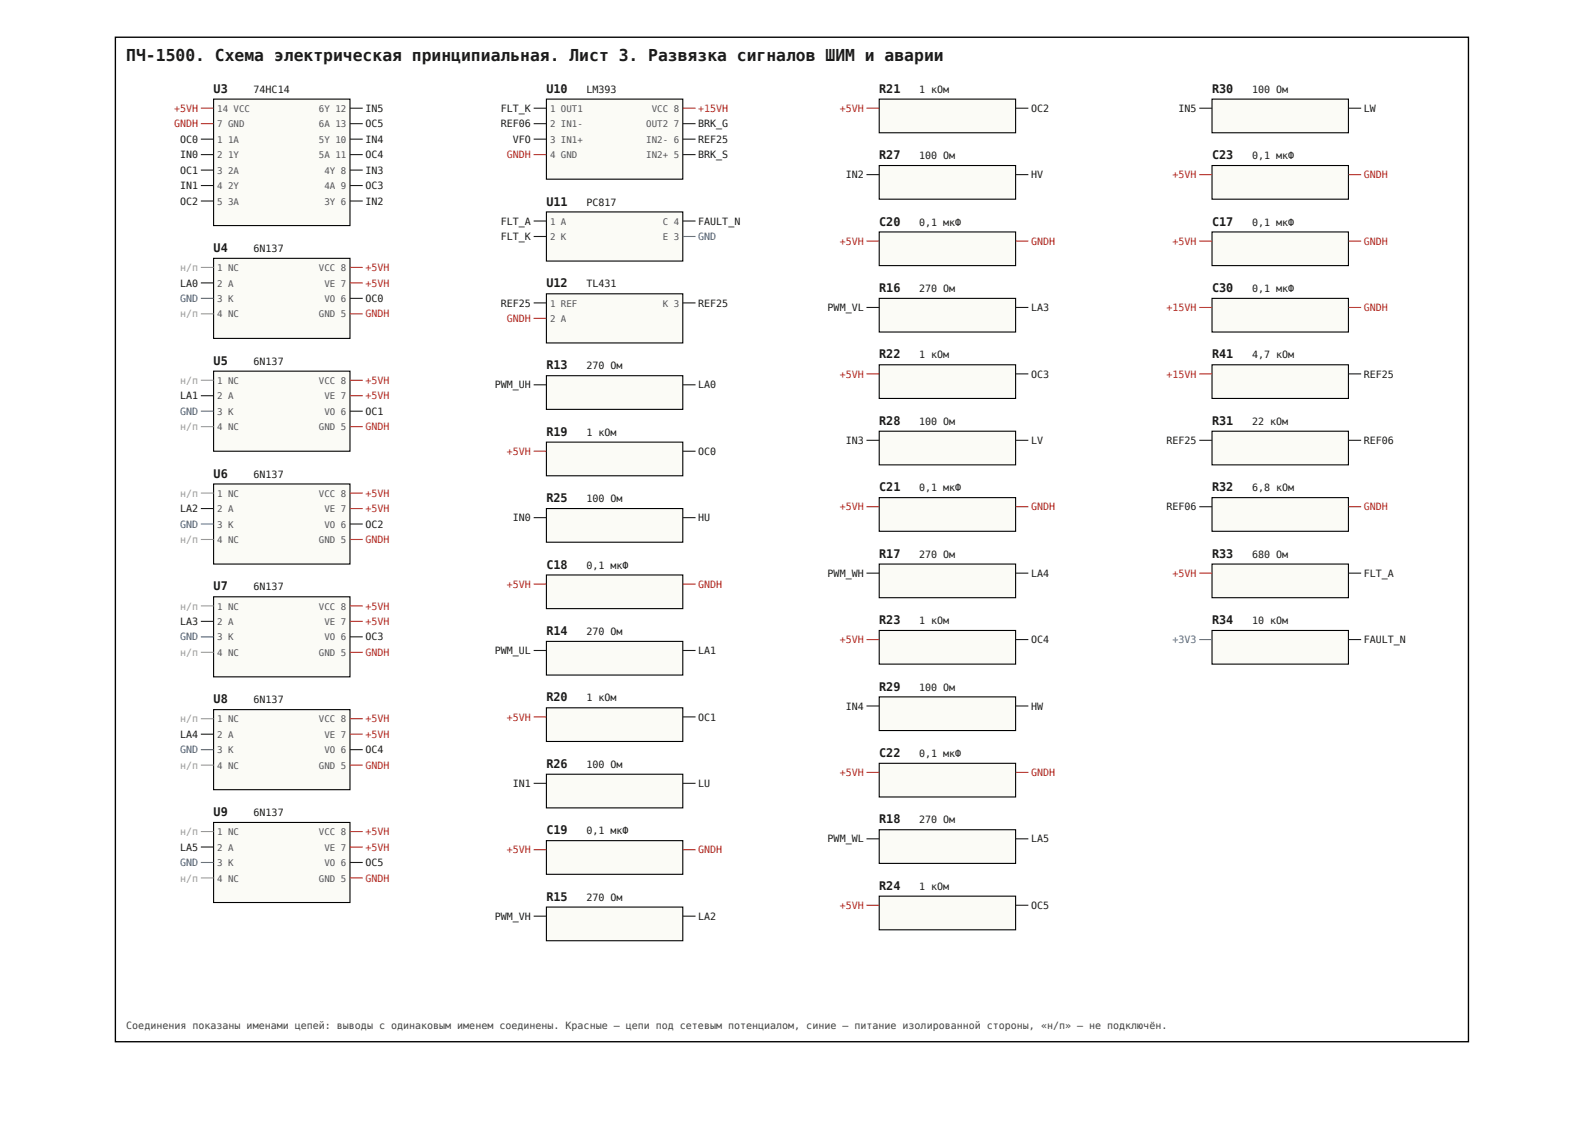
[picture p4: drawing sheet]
<svg xmlns="http://www.w3.org/2000/svg" width="420mm" height="297mm" viewBox="0 0 420 297" stroke-linecap="round" stroke-linejoin="round" font-family="sans-serif">
<defs><g id="words">
<text font-size="4.3" fill="#1b1b1b" x="33.5" y="16.1">ПЧ-1500. Схема электрическая принципиальная. Лист 3. Развязка сигналов ШИМ и аварии</text>
<g font-size="3.1" fill="#1b1b1b">
<text x="56.6" y="24.6">U3</text>
<text x="144.9" y="24.6">U10</text>
<text x="233.1" y="24.6">R21</text>
<text x="321.3" y="24.6">R30</text>
<text x="233.1" y="42.2">R27</text>
<text x="321.3" y="42.2">C23</text>
<text x="144.9" y="54.5">U11</text>
<text x="233.1" y="59.8">C20</text>
<text x="321.3" y="59.8">C17</text>
<text x="56.6" y="66.8">U4</text>
<text x="144.9" y="76.2">U12</text>
<text x="233.1" y="77.4">R16</text>
<text x="321.3" y="77.4">C30</text>
<text x="233.1" y="95">R22</text>
<text x="321.3" y="95">R41</text>
<text x="56.6" y="96.7">U5</text>
<text x="144.9" y="97.9">R13</text>
<text x="233.1" y="112.6">R28</text>
<text x="321.3" y="112.6">R31</text>
<text x="144.9" y="115.5">R19</text>
<text x="56.6" y="126.5">U6</text>
<text x="233.1" y="130.2">C21</text>
<text x="321.3" y="130.2">R32</text>
<text x="144.9" y="133.1">R25</text>
<text x="233.1" y="147.8">R17</text>
<text x="321.3" y="147.8">R33</text>
<text x="144.9" y="150.7">C18</text>
<text x="56.6" y="156.4">U7</text>
<text x="233.1" y="165.4">R23</text>
<text x="321.3" y="165.4">R34</text>
<text x="144.9" y="168.2">R14</text>
<text x="144.9" y="185.8">R20</text>
<text x="233.1" y="183">R29</text>
<text x="56.6" y="186.3">U8</text>
<text x="144.9" y="203.4">R26</text>
<text x="233.1" y="200.6">C22</text>
<text x="56.6" y="216.2">U9</text>
<text x="144.9" y="221">C19</text>
<text x="233.1" y="218.1">R18</text>
<text x="144.9" y="238.6">R15</text>
<text x="233.1" y="235.7">R24</text>
</g>
<g font-size="2.7" fill="#b3261e">
<text x="46.1" y="29.6">+5VH</text>
<text x="185.1" y="29.6">+15VH</text>
<text x="222.6" y="29.6">+5VH</text>
<text x="46.1" y="33.7">GNDH</text>
<text x="134.4" y="41.9">GNDH</text>
<text x="310.8" y="47.2">+5VH</text>
<text x="361.6" y="47.2">GNDH</text>
<text x="222.6" y="64.8">+5VH</text>
<text x="273.3" y="64.8">GNDH</text>
<text x="310.8" y="64.8">+5VH</text>
<text x="361.6" y="64.8">GNDH</text>
<text x="96.9" y="71.8">+5VH</text>
<text x="96.9" y="75.9">+5VH</text>
<text x="309.2" y="82.4">+15VH</text>
<text x="361.6" y="82.4">GNDH</text>
<text x="96.9" y="84.1">GNDH</text>
<text x="134.4" y="85.3">GNDH</text>
<text x="96.9" y="101.7">+5VH</text>
<text x="222.6" y="100">+5VH</text>
<text x="309.2" y="100">+15VH</text>
<text x="96.9" y="105.8">+5VH</text>
<text x="96.9" y="114">GNDH</text>
<text x="134.4" y="120.5">+5VH</text>
<text x="96.9" y="131.6">+5VH</text>
<text x="96.9" y="135.7">+5VH</text>
<text x="222.6" y="135.2">+5VH</text>
<text x="273.3" y="135.2">GNDH</text>
<text x="361.6" y="135.2">GNDH</text>
<text x="96.9" y="143.9">GNDH</text>
<text x="134.4" y="155.7">+5VH</text>
<text x="185.1" y="155.7">GNDH</text>
<text x="310.8" y="152.8">+5VH</text>
<text x="96.9" y="161.5">+5VH</text>
<text x="96.9" y="165.6">+5VH</text>
<text x="96.9" y="173.8">GNDH</text>
<text x="222.6" y="170.4">+5VH</text>
<text x="96.9" y="191.4">+5VH</text>
<text x="134.4" y="190.9">+5VH</text>
<text x="96.9" y="195.5">+5VH</text>
<text x="96.9" y="203.7">GNDH</text>
<text x="222.6" y="205.6">+5VH</text>
<text x="273.3" y="205.6">GNDH</text>
<text x="96.9" y="221.3">+5VH</text>
<text x="96.9" y="225.4">+5VH</text>
<text x="134.4" y="226.1">+5VH</text>
<text x="185.1" y="226.1">GNDH</text>
<text x="96.9" y="233.6">GNDH</text>
<text x="222.6" y="240.8">+5VH</text>
</g>
<g font-size="2.7" fill="#1b1b1b">
<text x="67.2" y="24.6">74HC14</text>
<text x="96.9" y="29.6">IN5</text>
<text x="132.8" y="29.6">FLT_K</text>
<text x="155.5" y="24.6">LM393</text>
<text x="243.7" y="24.6">1 кОм</text>
<text x="273.3" y="29.6">OC2</text>
<text x="312.4" y="29.6">IN5</text>
<text x="331.9" y="24.6">100 Ом</text>
<text x="361.6" y="29.6">LW</text>
<text x="96.9" y="33.7">OC5</text>
<text x="132.8" y="33.7">REF06</text>
<text x="185.1" y="33.7">BRK_G</text>
<text x="47.7" y="37.8">OC0</text>
<text x="47.7" y="41.9">IN0</text>
<text x="96.9" y="41.9">OC4</text>
<text x="96.9" y="37.8">IN4</text>
<text x="136" y="37.8">VFO</text>
<text x="185.1" y="41.9">BRK_S</text>
<text x="185.1" y="37.8">REF25</text>
<text x="47.7" y="46">OC1</text>
<text x="96.9" y="46">IN3</text>
<text x="224.2" y="47.2">IN2</text>
<text x="243.7" y="42.2">100 Ом</text>
<text x="273.3" y="47.2">HV</text>
<text x="331.9" y="42.2">0,1 мкФ</text>
<text x="47.7" y="50.1">IN1</text>
<text x="96.9" y="50.1">OC3</text>
<text x="47.7" y="54.2">OC2</text>
<text x="96.9" y="54.2">IN2</text>
<text x="132.8" y="59.5">FLT_A</text>
<text x="155.5" y="54.5">PC817</text>
<text x="185.1" y="59.5">FAULT_N</text>
<text x="243.7" y="59.8">0,1 мкФ</text>
<text x="331.9" y="59.8">0,1 мкФ</text>
<text x="132.8" y="63.6">FLT_K</text>
<text x="67.2" y="66.8">6N137</text>
<text x="47.7" y="75.9">LA0</text>
<text x="155.5" y="76.2">TL431</text>
<text x="243.7" y="77.4">270 Ом</text>
<text x="331.9" y="77.4">0,1 мкФ</text>
<text x="96.9" y="80">OC0</text>
<text x="132.8" y="81.2">REF25</text>
<text x="185.1" y="81.2">REF25</text>
<text x="219.4" y="82.4">PWM_VL</text>
<text x="273.3" y="82.4">LA3</text>
<text x="243.7" y="95">1 кОм</text>
<text x="331.9" y="95">4,7 кОм</text>
<text x="67.2" y="96.7">6N137</text>
<text x="155.5" y="97.9">270 Ом</text>
<text x="273.3" y="100">OC3</text>
<text x="361.6" y="100">REF25</text>
<text x="47.7" y="105.8">LA1</text>
<text x="131.2" y="102.9">PWM_UH</text>
<text x="185.1" y="102.9">LA0</text>
<text x="96.9" y="109.9">OC1</text>
<text x="243.7" y="112.6">100 Ом</text>
<text x="331.9" y="112.6">22 кОм</text>
<text x="155.5" y="115.5">1 кОм</text>
<text x="224.2" y="117.6">IN3</text>
<text x="273.3" y="117.6">LV</text>
<text x="309.2" y="117.6">REF25</text>
<text x="361.6" y="117.6">REF06</text>
<text x="185.1" y="120.5">OC0</text>
<text x="67.2" y="126.5">6N137</text>
<text x="243.7" y="130.2">0,1 мкФ</text>
<text x="331.9" y="130.2">6,8 кОм</text>
<text x="47.7" y="135.7">LA2</text>
<text x="155.5" y="133.1">100 Ом</text>
<text x="309.2" y="135.2">REF06</text>
<text x="96.9" y="139.8">OC2</text>
<text x="136" y="138.1">IN0</text>
<text x="185.1" y="138.1">HU</text>
<text x="243.7" y="147.8">270 Ом</text>
<text x="331.9" y="147.8">680 Ом</text>
<text x="155.5" y="150.7">0,1 мкФ</text>
<text x="219.4" y="152.8">PWM_WH</text>
<text x="273.3" y="152.8">LA4</text>
<text x="361.6" y="152.8">FLT_A</text>
<text x="67.2" y="156.4">6N137</text>
<text x="47.7" y="165.6">LA3</text>
<text x="243.7" y="165.4">1 кОм</text>
<text x="331.9" y="165.4">10 кОм</text>
<text x="96.9" y="169.7">OC3</text>
<text x="131.2" y="173.3">PWM_UL</text>
<text x="155.5" y="168.2">270 Ом</text>
<text x="185.1" y="173.3">LA1</text>
<text x="273.3" y="170.4">OC4</text>
<text x="361.6" y="170.4">FAULT_N</text>
<text x="155.5" y="185.8">1 кОм</text>
<text x="243.7" y="183">100 Ом</text>
<text x="67.2" y="186.3">6N137</text>
<text x="185.1" y="190.9">OC1</text>
<text x="224.2" y="188">IN4</text>
<text x="273.3" y="188">HW</text>
<text x="47.7" y="195.5">LA4</text>
<text x="96.9" y="199.6">OC4</text>
<text x="155.5" y="203.4">100 Ом</text>
<text x="243.7" y="200.6">0,1 мкФ</text>
<text x="136" y="208.5">IN1</text>
<text x="185.1" y="208.5">LU</text>
<text x="67.2" y="216.2">6N137</text>
<text x="155.5" y="221">0,1 мкФ</text>
<text x="243.7" y="218.1">270 Ом</text>
<text x="47.7" y="225.4">LA5</text>
<text x="219.4" y="223.2">PWM_WL</text>
<text x="273.3" y="223.2">LA5</text>
<text x="96.9" y="229.5">OC5</text>
<text x="155.5" y="238.6">270 Ом</text>
<text x="243.7" y="235.7">1 кОм</text>
<text x="131.2" y="243.7">PWM_VH</text>
<text x="185.1" y="243.7">LA2</text>
<text x="273.3" y="240.8">OC5</text>
</g>
<g font-size="2.7" fill="#1a5fb4">
<text x="185.1" y="63.6">GND</text>
<text x="47.7" y="80">GND</text>
<text x="47.7" y="109.9">GND</text>
<text x="47.7" y="139.8">GND</text>
<text x="47.7" y="169.7">GND</text>
<text x="310.8" y="170.4">+3V3</text>
<text x="47.7" y="199.6">GND</text>
<text x="47.7" y="229.5">GND</text>
</g>
<g font-size="2.7" fill="#999">
<text x="47.7" y="71.8">н/п</text>
<text x="47.7" y="84.1">н/п</text>
<text x="47.7" y="101.7">н/п</text>
<text x="47.7" y="114">н/п</text>
<text x="47.7" y="131.6">н/п</text>
<text x="47.7" y="143.9">н/п</text>
<text x="47.7" y="161.5">н/п</text>
<text x="47.7" y="173.8">н/п</text>
<text x="47.7" y="191.4">н/п</text>
<text x="47.7" y="203.7">н/п</text>
<text x="47.7" y="221.3">н/п</text>
<text x="47.7" y="233.6">н/п</text>
</g>
<text font-size="2.7" fill="#444" x="33.5" y="272.6">Соединения показаны именами цепей: выводы с одинаковым именем соединены. Красные — цепи под сетевым потенциалом, синие — питание изолированной стороны, «н/п» — не подключён.</text>
<g font-size="2.4" fill="#555">
<text x="57.6" y="29.6">14 VCC</text>
<text x="84.6" y="29.6">6Y 12</text>
<text x="145.8" y="29.6">1 OUT1</text>
<text x="172.8" y="29.6">VCC 8</text>
<text x="57.6" y="33.7">7 GND</text>
<text x="84.6" y="33.7">6A 13</text>
<text x="145.8" y="33.7">2 IN1-</text>
<text x="171.3" y="33.7">OUT2</text>
<text x="178.6" y="33.7">7</text>
<text x="57.6" y="37.8">1</text>
<text x="57.6" y="41.9">2</text>
<text x="60.5" y="37.8">1A</text>
<text x="60.5" y="41.9">1Y</text>
<text x="84.6" y="41.9">5A 11</text>
<text x="84.6" y="37.8">5Y 10</text>
<text x="145.8" y="37.8">3 IN1+</text>
<text x="145.8" y="41.9">4 GND</text>
<text x="171.3" y="41.9">IN2+ 5</text>
<text x="171.3" y="37.8">IN2- 6</text>
<text x="57.6" y="46">3</text>
<text x="60.5" y="46">2A</text>
<text x="86" y="46">4Y 8</text>
<text x="57.6" y="50.1">4</text>
<text x="60.5" y="50.1">2Y</text>
<text x="86" y="50.1">4A 9</text>
<text x="57.6" y="54.2">5</text>
<text x="60.5" y="54.2">3A</text>
<text x="86" y="54.2">3Y 6</text>
<text x="145.8" y="59.5">1 A</text>
<text x="175.7" y="59.5">C 4</text>
<text x="145.8" y="63.6">2 K</text>
<text x="175.7" y="63.6">E 3</text>
<text x="57.6" y="71.8">1 NC</text>
<text x="84.6" y="71.8">VCC 8</text>
<text x="57.6" y="75.9">2 A</text>
<text x="86" y="75.9">VE 7</text>
<text x="57.6" y="80">3 K</text>
<text x="86" y="80">VO 6</text>
<text x="145.8" y="81.2">1 REF</text>
<text x="175.7" y="81.2">K 3</text>
<text x="57.6" y="84.1">4 NC</text>
<text x="84.6" y="84.1">GND 5</text>
<text x="145.8" y="85.3">2 A</text>
<text x="57.6" y="101.7">1 NC</text>
<text x="84.6" y="101.7">VCC 8</text>
<text x="57.6" y="105.8">2 A</text>
<text x="86" y="105.8">VE 7</text>
<text x="57.6" y="109.9">3 K</text>
<text x="86" y="109.9">VO 6</text>
<text x="57.6" y="114">4 NC</text>
<text x="84.6" y="114">GND 5</text>
<text x="57.6" y="131.6">1 NC</text>
<text x="84.6" y="131.6">VCC 8</text>
<text x="57.6" y="135.7">2 A</text>
<text x="86" y="135.7">VE 7</text>
<text x="57.6" y="139.8">3 K</text>
<text x="57.6" y="143.9">4 NC</text>
<text x="84.6" y="143.9">GND 5</text>
<text x="86" y="139.8">VO 6</text>
<text x="57.6" y="161.5">1 NC</text>
<text x="84.6" y="161.5">VCC 8</text>
<text x="57.6" y="165.6">2 A</text>
<text x="86" y="165.6">VE 7</text>
<text x="57.6" y="169.7">3 K</text>
<text x="57.6" y="173.8">4 NC</text>
<text x="84.6" y="173.8">GND 5</text>
<text x="86" y="169.7">VO 6</text>
<text x="57.6" y="191.4">1 NC</text>
<text x="84.6" y="191.4">VCC 8</text>
<text x="57.6" y="195.5">2 A</text>
<text x="86" y="195.5">VE 7</text>
<text x="57.6" y="199.6">3 K</text>
<text x="57.6" y="203.7">4 NC</text>
<text x="84.6" y="203.7">GND 5</text>
<text x="86" y="199.6">VO 6</text>
<text x="57.6" y="221.3">1 NC</text>
<text x="84.6" y="221.3">VCC 8</text>
<text x="57.6" y="225.4">2 A</text>
<text x="86" y="225.4">VE 7</text>
<text x="57.6" y="229.5">3 K</text>
<text x="57.6" y="233.6">4 NC</text>
<text x="84.6" y="233.6">GND 5</text>
<text x="86" y="229.5">VO 6</text>
</g>
</g></defs>
<path d="M30.6 9.9h358.7v266.1h-358.7z" fill="none" stroke="#000" stroke-width=".36"/>
<path d="M56.6 26.3h36.2v33.5h-36.2z" fill="#fbfbf6"/>
<path d="M56.6 26.3h36.2v33.5h-36.2z" fill="none" stroke="#000" stroke-width=".29"/>
<path d="M53.3 28.7h3.3M53.3 32.8h3.3" fill="none" stroke="#b3261e" stroke-width=".29"/>
<path d="M53.3 36.9h3.3M92.8 36.9h3.4M92.8 32.8h3.4M92.8 28.7h3.4M53.3 41h3.3M53.3 45.1h3.3M53.3 49.2h3.3M53.3 53.3h3.3M92.8 41h3.4M92.8 45.1h3.4M92.8 49.2h3.4M92.8 53.3h3.4" fill="none" stroke="#1b1b1b" stroke-width=".29"/>
<path d="M56.6 68.4h36.2v21.3h-36.2z" fill="#fbfbf6"/>
<path d="M56.6 68.4h36.2v21.3h-36.2z" fill="none" stroke="#000" stroke-width=".29"/>
<path d="M53.3 70.9h3.3M53.3 83.2h3.3" fill="none" stroke="#999" stroke-width=".29"/>
<path d="M53.3 75h3.3M92.8 79.1h3.4" fill="none" stroke="#1b1b1b" stroke-width=".29"/>
<path d="M53.3 79.1h3.3" fill="none" stroke="#1a5fb4" stroke-width=".29"/>
<path d="M92.8 75h3.4M92.8 70.9h3.4M92.8 83.2h3.4" fill="none" stroke="#b3261e" stroke-width=".29"/>
<path d="M56.6 98.3h36.2v21.3h-36.2z" fill="#fbfbf6"/>
<path d="M56.6 98.3h36.2v21.3h-36.2z" fill="none" stroke="#000" stroke-width=".29"/>
<path d="M53.3 100.7h3.3M53.3 113h3.3" fill="none" stroke="#999" stroke-width=".29"/>
<path d="M53.3 104.8h3.3M92.8 108.9h3.4" fill="none" stroke="#1b1b1b" stroke-width=".29"/>
<path d="M53.3 108.9h3.3" fill="none" stroke="#1a5fb4" stroke-width=".29"/>
<path d="M92.8 113h3.4M92.8 104.8h3.4M92.8 100.7h3.4" fill="none" stroke="#b3261e" stroke-width=".29"/>
<path d="M56.6 128.2h36.2v21.2h-36.2z" fill="#fbfbf6"/>
<path d="M56.6 128.2h36.2v21.2h-36.2z" fill="none" stroke="#000" stroke-width=".29"/>
<path d="M53.3 130.6h3.3M53.3 142.9h3.3" fill="none" stroke="#999" stroke-width=".29"/>
<path d="M53.3 134.7h3.3M92.8 138.8h3.4" fill="none" stroke="#1b1b1b" stroke-width=".29"/>
<path d="M53.3 138.8h3.3" fill="none" stroke="#1a5fb4" stroke-width=".29"/>
<path d="M92.8 134.7h3.4M92.8 130.6h3.4M92.8 142.9h3.4" fill="none" stroke="#b3261e" stroke-width=".29"/>
<path d="M56.6 158.1h36.2v21.2h-36.2z" fill="#fbfbf6"/>
<path d="M56.6 158.1h36.2v21.2h-36.2z" fill="none" stroke="#000" stroke-width=".29"/>
<path d="M53.3 160.5h3.3M53.3 172.8h3.3" fill="none" stroke="#999" stroke-width=".29"/>
<path d="M53.3 164.6h3.3M92.8 168.7h3.4" fill="none" stroke="#1b1b1b" stroke-width=".29"/>
<path d="M53.3 168.7h3.3" fill="none" stroke="#1a5fb4" stroke-width=".29"/>
<path d="M92.8 172.8h3.4M92.8 164.6h3.4M92.8 160.5h3.4" fill="none" stroke="#b3261e" stroke-width=".29"/>
<path d="M56.6 188h36.2v21.2h-36.2z" fill="#fbfbf6"/>
<path d="M56.6 188h36.2v21.2h-36.2z" fill="none" stroke="#000" stroke-width=".29"/>
<path d="M53.3 190.4h3.3M53.3 202.7h3.3" fill="none" stroke="#999" stroke-width=".29"/>
<path d="M53.3 194.5h3.3M92.8 198.6h3.4" fill="none" stroke="#1b1b1b" stroke-width=".29"/>
<path d="M53.3 198.6h3.3" fill="none" stroke="#1a5fb4" stroke-width=".29"/>
<path d="M92.8 194.5h3.4M92.8 190.4h3.4M92.8 202.7h3.4" fill="none" stroke="#b3261e" stroke-width=".29"/>
<path d="M56.6 217.9h36.2v21.2h-36.2z" fill="#fbfbf6"/>
<path d="M56.6 217.9h36.2v21.2h-36.2z" fill="none" stroke="#000" stroke-width=".29"/>
<path d="M53.3 220.3h3.3M53.3 232.6h3.3" fill="none" stroke="#999" stroke-width=".29"/>
<path d="M53.3 224.4h3.3M92.8 228.5h3.4" fill="none" stroke="#1b1b1b" stroke-width=".29"/>
<path d="M53.3 228.5h3.3" fill="none" stroke="#1a5fb4" stroke-width=".29"/>
<path d="M92.8 232.6h3.4M92.8 224.4h3.4M92.8 220.3h3.4" fill="none" stroke="#b3261e" stroke-width=".29"/>
<path d="M144.9 26.3h36.1v21.2h-36.1z" fill="#fbfbf6"/>
<path d="M144.9 26.3h36.1v21.2h-36.1z" fill="none" stroke="#000" stroke-width=".29"/>
<path d="M141.5 28.7h3.4M141.5 32.8h3.4M141.5 36.9h3.4M181 32.8h3.4M181 36.9h3.4M181 41h3.4" fill="none" stroke="#1b1b1b" stroke-width=".29"/>
<path d="M181 28.7h3.4M141.5 41h3.4" fill="none" stroke="#b3261e" stroke-width=".29"/>
<path d="M144.9 56.2h36.1v13h-36.1z" fill="#fbfbf6"/>
<path d="M144.9 56.2h36.1v13h-36.1z" fill="none" stroke="#000" stroke-width=".29"/>
<path d="M141.5 58.6h3.4M181 58.6h3.4M141.5 62.7h3.4" fill="none" stroke="#1b1b1b" stroke-width=".29"/>
<path d="M181 62.7h3.4" fill="none" stroke="#1a5fb4" stroke-width=".29"/>
<path d="M144.9 77.8h36.1v13.1h-36.1z" fill="#fbfbf6"/>
<path d="M144.9 77.8h36.1v13.1h-36.1z" fill="none" stroke="#000" stroke-width=".29"/>
<path d="M141.5 80.3h3.4M181 80.3h3.4" fill="none" stroke="#1b1b1b" stroke-width=".29"/>
<path d="M141.5 84.4h3.4" fill="none" stroke="#b3261e" stroke-width=".29"/>
<path d="M144.9 99.5h36.1v9h-36.1z" fill="#fbfbf6"/>
<path d="M144.9 99.5h36.1v9h-36.1z" fill="none" stroke="#000" stroke-width=".29"/>
<path d="M141.5 102h3.4M181 102h3.4" fill="none" stroke="#1b1b1b" stroke-width=".29"/>
<path d="M144.9 117.1h36.1v9h-36.1z" fill="#fbfbf6"/>
<path d="M144.9 117.1h36.1v9h-36.1z" fill="none" stroke="#000" stroke-width=".29"/>
<path d="M141.5 119.6h3.4" fill="none" stroke="#b3261e" stroke-width=".29"/>
<path d="M181 119.6h3.4" fill="none" stroke="#1b1b1b" stroke-width=".29"/>
<path d="M144.9 134.7h36.1v9h-36.1z" fill="#fbfbf6"/>
<path d="M144.9 134.7h36.1v9h-36.1z" fill="none" stroke="#000" stroke-width=".29"/>
<path d="M141.5 137.2h3.4M181 137.2h3.4" fill="none" stroke="#1b1b1b" stroke-width=".29"/>
<path d="M144.9 152.3h36.1v9h-36.1z" fill="#fbfbf6"/>
<path d="M144.9 152.3h36.1v9h-36.1z" fill="none" stroke="#000" stroke-width=".29"/>
<path d="M141.5 154.7h3.4M181 154.7h3.4" fill="none" stroke="#b3261e" stroke-width=".29"/>
<path d="M144.9 169.9h36.1v9h-36.1z" fill="#fbfbf6"/>
<path d="M144.9 169.9h36.1v9h-36.1z" fill="none" stroke="#000" stroke-width=".29"/>
<path d="M141.5 172.3h3.4M181 172.3h3.4" fill="none" stroke="#1b1b1b" stroke-width=".29"/>
<path d="M144.9 187.5h36.1v9h-36.1z" fill="#fbfbf6"/>
<path d="M144.9 187.5h36.1v9h-36.1z" fill="none" stroke="#000" stroke-width=".29"/>
<path d="M141.5 189.9h3.4" fill="none" stroke="#b3261e" stroke-width=".29"/>
<path d="M181 189.9h3.4" fill="none" stroke="#1b1b1b" stroke-width=".29"/>
<path d="M144.9 205.1h36.1v9h-36.1z" fill="#fbfbf6"/>
<path d="M144.9 205.1h36.1v9h-36.1z" fill="none" stroke="#000" stroke-width=".29"/>
<path d="M141.5 207.5h3.4M181 207.5h3.4" fill="none" stroke="#1b1b1b" stroke-width=".29"/>
<path d="M144.9 222.7h36.1v9h-36.1z" fill="#fbfbf6"/>
<path d="M144.9 222.7h36.1v9h-36.1z" fill="none" stroke="#000" stroke-width=".29"/>
<path d="M141.5 225.1h3.4M181 225.1h3.4" fill="none" stroke="#b3261e" stroke-width=".29"/>
<path d="M144.9 240.3h36.1v8.9h-36.1z" fill="#fbfbf6"/>
<path d="M144.9 240.3h36.1v8.9h-36.1z" fill="none" stroke="#000" stroke-width=".29"/>
<path d="M141.5 242.7h3.4M181 242.7h3.4" fill="none" stroke="#1b1b1b" stroke-width=".29"/>
<path d="M233.1 26.3h36.2v8.9h-36.2z" fill="#fbfbf6"/>
<path d="M233.1 26.3h36.2v8.9h-36.2z" fill="none" stroke="#000" stroke-width=".29"/>
<path d="M229.7 28.7h3.4" fill="none" stroke="#b3261e" stroke-width=".29"/>
<path d="M269.3 28.7h3.3" fill="none" stroke="#1b1b1b" stroke-width=".29"/>
<path d="M233.1 43.9h36.2v8.9h-36.2z" fill="#fbfbf6"/>
<path d="M233.1 43.9h36.2v8.9h-36.2z" fill="none" stroke="#000" stroke-width=".29"/>
<path d="M229.7 46.3h3.4M269.3 46.3h3.3" fill="none" stroke="#1b1b1b" stroke-width=".29"/>
<path d="M233.1 61.5h36.2v8.9h-36.2z" fill="#fbfbf6"/>
<path d="M233.1 61.5h36.2v8.9h-36.2z" fill="none" stroke="#000" stroke-width=".29"/>
<path d="M229.7 63.9h3.4M269.3 63.9h3.3" fill="none" stroke="#b3261e" stroke-width=".29"/>
<path d="M233.1 79.1h36.2v8.9h-36.2z" fill="#fbfbf6"/>
<path d="M233.1 79.1h36.2v8.9h-36.2z" fill="none" stroke="#000" stroke-width=".29"/>
<path d="M229.7 81.5h3.4M269.3 81.5h3.3" fill="none" stroke="#1b1b1b" stroke-width=".29"/>
<path d="M233.1 96.7h36.2v8.9h-36.2z" fill="#fbfbf6"/>
<path d="M233.1 96.7h36.2v8.9h-36.2z" fill="none" stroke="#000" stroke-width=".29"/>
<path d="M229.7 99.1h3.4" fill="none" stroke="#b3261e" stroke-width=".29"/>
<path d="M269.3 99.1h3.3" fill="none" stroke="#1b1b1b" stroke-width=".29"/>
<path d="M233.1 114.2h36.2v9h-36.2z" fill="#fbfbf6"/>
<path d="M233.1 114.2h36.2v9h-36.2z" fill="none" stroke="#000" stroke-width=".29"/>
<path d="M229.7 116.7h3.4M269.3 116.7h3.3" fill="none" stroke="#1b1b1b" stroke-width=".29"/>
<path d="M233.1 131.8h36.2v9h-36.2z" fill="#fbfbf6"/>
<path d="M233.1 131.8h36.2v9h-36.2z" fill="none" stroke="#000" stroke-width=".29"/>
<path d="M229.7 134.3h3.4M269.3 134.3h3.3" fill="none" stroke="#b3261e" stroke-width=".29"/>
<path d="M233.1 149.4h36.2v9h-36.2z" fill="#fbfbf6"/>
<path d="M233.1 149.4h36.2v9h-36.2z" fill="none" stroke="#000" stroke-width=".29"/>
<path d="M229.7 151.9h3.4M269.3 151.9h3.3" fill="none" stroke="#1b1b1b" stroke-width=".29"/>
<path d="M233.1 167h36.2v9h-36.2z" fill="#fbfbf6"/>
<path d="M233.1 167h36.2v9h-36.2z" fill="none" stroke="#000" stroke-width=".29"/>
<path d="M229.7 169.5h3.4" fill="none" stroke="#b3261e" stroke-width=".29"/>
<path d="M269.3 169.5h3.3" fill="none" stroke="#1b1b1b" stroke-width=".29"/>
<path d="M233.1 184.6h36.2v9h-36.2z" fill="#fbfbf6"/>
<path d="M233.1 184.6h36.2v9h-36.2z" fill="none" stroke="#000" stroke-width=".29"/>
<path d="M229.7 187.1h3.4M269.3 187.1h3.3" fill="none" stroke="#1b1b1b" stroke-width=".29"/>
<path d="M233.1 202.2h36.2v9h-36.2z" fill="#fbfbf6"/>
<path d="M233.1 202.2h36.2v9h-36.2z" fill="none" stroke="#000" stroke-width=".29"/>
<path d="M229.7 204.7h3.4M269.3 204.7h3.3" fill="none" stroke="#b3261e" stroke-width=".29"/>
<path d="M233.1 219.8h36.2v9h-36.2z" fill="#fbfbf6"/>
<path d="M233.1 219.8h36.2v9h-36.2z" fill="none" stroke="#000" stroke-width=".29"/>
<path d="M229.7 222.2h3.4M269.3 222.2h3.3" fill="none" stroke="#1b1b1b" stroke-width=".29"/>
<path d="M233.1 237.4h36.2v9h-36.2z" fill="#fbfbf6"/>
<path d="M233.1 237.4h36.2v9h-36.2z" fill="none" stroke="#000" stroke-width=".29"/>
<path d="M229.7 239.8h3.4" fill="none" stroke="#b3261e" stroke-width=".29"/>
<path d="M269.3 239.8h3.3" fill="none" stroke="#1b1b1b" stroke-width=".29"/>
<path d="M321.3 26.3h36.2v8.9h-36.2z" fill="#fbfbf6"/>
<path d="M321.3 26.3h36.2v8.9h-36.2z" fill="none" stroke="#000" stroke-width=".29"/>
<path d="M317.9 28.7h3.4M357.5 28.7h3.4" fill="none" stroke="#1b1b1b" stroke-width=".29"/>
<path d="M321.3 43.9h36.2v8.9h-36.2z" fill="#fbfbf6"/>
<path d="M321.3 43.9h36.2v8.9h-36.2z" fill="none" stroke="#000" stroke-width=".29"/>
<path d="M317.9 46.3h3.4M357.5 46.3h3.4" fill="none" stroke="#b3261e" stroke-width=".29"/>
<path d="M321.3 61.5h36.2v8.9h-36.2z" fill="#fbfbf6"/>
<path d="M321.3 61.5h36.2v8.9h-36.2z" fill="none" stroke="#000" stroke-width=".29"/>
<path d="M317.9 63.9h3.4M357.5 63.9h3.4" fill="none" stroke="#b3261e" stroke-width=".29"/>
<path d="M321.3 79.1h36.2v8.9h-36.2z" fill="#fbfbf6"/>
<path d="M321.3 79.1h36.2v8.9h-36.2z" fill="none" stroke="#000" stroke-width=".29"/>
<path d="M317.9 81.5h3.4M357.5 81.5h3.4" fill="none" stroke="#b3261e" stroke-width=".29"/>
<path d="M321.3 96.7h36.2v8.9h-36.2z" fill="#fbfbf6"/>
<path d="M321.3 96.7h36.2v8.9h-36.2z" fill="none" stroke="#000" stroke-width=".29"/>
<path d="M317.9 99.1h3.4" fill="none" stroke="#b3261e" stroke-width=".29"/>
<path d="M357.5 99.1h3.4" fill="none" stroke="#1b1b1b" stroke-width=".29"/>
<path d="M321.3 114.2h36.2v9h-36.2z" fill="#fbfbf6"/>
<path d="M321.3 114.2h36.2v9h-36.2z" fill="none" stroke="#000" stroke-width=".29"/>
<path d="M317.9 116.7h3.4M357.5 116.7h3.4" fill="none" stroke="#1b1b1b" stroke-width=".29"/>
<path d="M321.3 131.8h36.2v9h-36.2z" fill="#fbfbf6"/>
<path d="M321.3 131.8h36.2v9h-36.2z" fill="none" stroke="#000" stroke-width=".29"/>
<path d="M317.9 134.3h3.4" fill="none" stroke="#1b1b1b" stroke-width=".29"/>
<path d="M357.5 134.3h3.4" fill="none" stroke="#b3261e" stroke-width=".29"/>
<path d="M321.3 149.4h36.2v9h-36.2z" fill="#fbfbf6"/>
<path d="M321.3 149.4h36.2v9h-36.2z" fill="none" stroke="#000" stroke-width=".29"/>
<path d="M317.9 151.9h3.4" fill="none" stroke="#b3261e" stroke-width=".29"/>
<path d="M357.5 151.9h3.4" fill="none" stroke="#1b1b1b" stroke-width=".29"/>
<path d="M321.3 167h36.2v9h-36.2z" fill="#fbfbf6"/>
<path d="M321.3 167h36.2v9h-36.2z" fill="none" stroke="#000" stroke-width=".29"/>
<path d="M317.9 169.5h3.4" fill="none" stroke="#1a5fb4" stroke-width=".29"/>
<path d="M357.5 169.5h3.4" fill="none" stroke="#1b1b1b" stroke-width=".29"/>
<use href="#words"/>
</svg>
